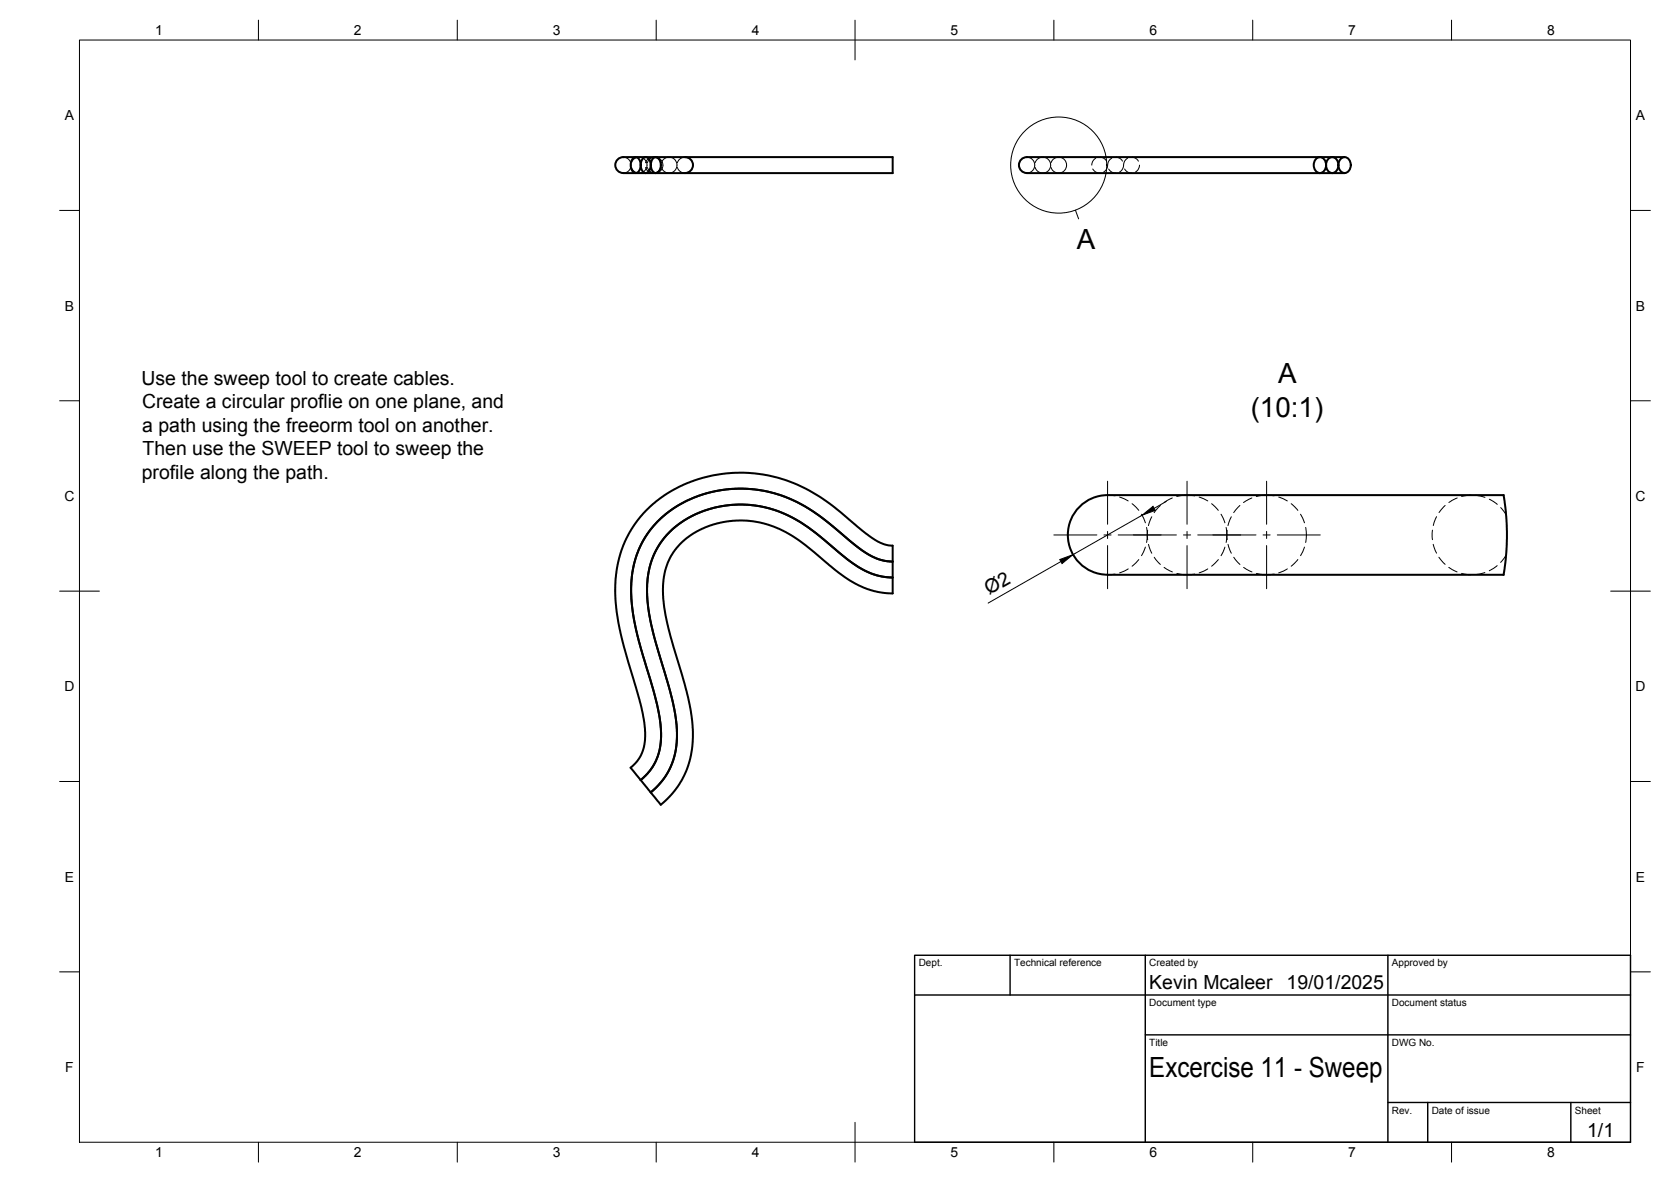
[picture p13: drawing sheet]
<svg xmlns="http://www.w3.org/2000/svg" width="420mm" height="297mm" viewBox="0 0 420 297" stroke-linecap="round" stroke-linejoin="round" font-family="sans-serif">
<defs><g id="words">
<g font-size="7">
<text x="270.7" y="62.5">A</text>
<text x="321.4" y="96.3">A</text>
<text x="314.5" y="104.7">(10:1)</text>
<text x="289" y="270.6">Excercise 11 - Sweep</text>
</g>
<g font-size="4.9">
<text x="35.6" y="96.7">Use the sweep tool to create cables.</text>
<text x="35.7" y="102.6">Create a circular proflie on one plane, and</text>
<text x="35.8" y="108.5">a path using the freeorm tool on another.</text>
<text x="35.8" y="114.4">Then use the SWEEP tool to sweep the</text>
<text x="35.6" y="120.3">profile along the path.</text>
<text x="248.7" y="149.6" transform="rotate(-30 248.7 149.6)">Ø2</text>
<text x="289" y="248.5">Kevin Mcaleer</text>
<text x="323.5" y="248.5">19/01/2025</text>
<text x="399.1" y="285.7">1/1</text>
</g>
<g font-size="3.5">
<text x="39" y="8.8">1</text>
<text x="89" y="8.8">2</text>
<text x="139" y="8.8">3</text>
<text x="189" y="8.8">4</text>
<text x="239" y="8.8">5</text>
<text x="289" y="8.8">6</text>
<text x="339" y="8.8">7</text>
<text x="389" y="8.8">8</text>
<text x="16.3" y="30.2">A</text>
<text x="411.3" y="30.2">A</text>
<text x="16.3" y="78">B</text>
<text x="411.3" y="78">B</text>
<text x="16.2" y="125.9">C</text>
<text x="411.2" y="125.9">C</text>
<text x="16.2" y="173.7">D</text>
<text x="411.2" y="173.7">D</text>
<text x="16.3" y="221.6">E</text>
<text x="411.3" y="221.6">E</text>
<text x="16.4" y="269.4">F</text>
<text x="411.4" y="269.4">F</text>
<text x="39" y="290.8">1</text>
<text x="89" y="290.8">2</text>
<text x="139" y="290.8">3</text>
<text x="189" y="290.8">4</text>
<text x="239" y="290.8">5</text>
<text x="289" y="290.8">6</text>
<text x="339" y="290.8">7</text>
<text x="389" y="290.8">8</text>
</g>
<g font-size="2.5">
<text x="231" y="242.9">Dept.</text>
<text x="255" y="242.9">Technical reference</text>
<text x="289" y="242.9">Created by</text>
<text x="350" y="242.9">Approved by</text>
<text x="289" y="252.8">Document type</text>
<text x="350" y="252.8">Document status</text>
<text x="289" y="262.9">Title</text>
<text x="350" y="262.9">DWG No.</text>
<text x="350" y="279.9">Rev.</text>
<text x="360" y="279.9">Date of issue</text>
<text x="396" y="279.9">Sheet</text>
</g>
</g></defs>
<!-- layer: Visible -->
<g fill="none" stroke="#000" stroke-width=".51">
<path d="M159.2 39.8a1.05 1.05 0 0 1 1.7 .7 2.16 2.16 0 0 1-1.1 3 2.23 2.23 0 0 1-.9-3.4zM161.7 39.8a1.05 1.05 0 0 1 1.7 .7 2.16 2.16 0 0 1-1 3 2.23 2.23 0 0 1-.9-3.4zM164.3 39.8a1.05 1.05 0 0 1 1.7 .7 2.16 2.16 0 0 1-1.1 3 2.23 2.23 0 0 1-.9-3.4zM172.2 39.5a2 2 0 0 1 2 2 2 2 0 0 1-2 2M258.2 39.5h79.9M258.2 39.5a2 2 0 0 0-2 2 2 2 0 0 0 2 2M155.3 40.1a5.1 5.1 0 0 1 3.3-.6h65.9v4h-63.3a16.7 16.7 0 0 1-5.5-.3 2 2 0 0 1-.4-3.1zM258.2 43.5h79.9M330.8 40.1a1.45 1.45 0 0 1 1.6-.5 1.45 1.45 0 0 1 1 1.4 1.72 1.72 0 0 1-.4 1.9 1.72 1.72 0 0 1-1.9 .3 2.34 2.34 0 0 1-.3-3.1zM333.9 40.1a1.45 1.45 0 0 1 1.6-.5 1.45 1.45 0 0 1 1 1.4 1.72 1.72 0 0 1-.4 1.9 1.72 1.72 0 0 1-1.9 .3 2.34 2.34 0 0 1-.3-3.1zM337 40.1a1.45 1.45 0 0 1 1.6-.5 1.45 1.45 0 0 1 1 1.4 1.72 1.72 0 0 1-.4 1.9 1.72 1.72 0 0 1-1.9 .3 2.34 2.34 0 0 1-.3-3.1zM271 127.8a10.4 10.4 0 0 1 7.8-3.4h99.3l.7 5.7 .1 5.4-.2 4.6-.6 4.3h-99.4a10 10 0 0 1-9.3-5.8 10 10 0 0 1 1.6-10.8z"/>
<path d="M224.5 145.1l-1.9-.1-2.3-.4-3.5-1.6-3.7-2.4-6.3-5.3a31.8 31.8 0 0 0-16.8-8.3l-5-.2-2.5 .2-2.9 .6-4.8 1.7-1.9 .9-2.6 1.8-1.7 1.5-1.8 1.9-2.2 3.6-.8 1.9-.6 2.5-.4 2.1-.1 3.1a59.9 59.9 0 0 0 3.6 17.7l2.6 9a28.1 28.1 0 0 1 .6 15.1l-1 2.7-1.2 2-1.8 2.2-1.9 1.8M224.5 141.1v4M224.5 141.1l-1.6-.1-1.9-.4-2-.9-1.7-1-10.9-8.8-4.7-3.1-5-2.2-4.8-1.3-2.8-.4-4.2-.1-3.5 .4-3.7 .8-3 1-4 1.9-2.6 1.7-1.9 1.6-2.8 3.1-2.3 3.8-1.4 3.6-.9 4.9-.1 4.9 .8 5.7 1.1 4.8 4.6 16.1 .7 3.4 .3 3.5-.2 3.5-1 3.5-1.7 2.9-2.2 2.1M224.5 145.1l-3.8-.5-3.8-1.5-3.8-2.5-7.9-6.6-3.8-2.7-5-2.6-4.7-1.4-3-.4-3-.1-3.1 .2-2.8 .5-2.9 .9-2.5 1.1-2.4 1.3-2.5 1.8-2.5 2.5-2 3.1-1.4 3.3-.7 3.7-.2 4.7 .9 6.1 1 4.6 4.6 16.1 .7 3.7 .3 3.7-.3 4.2-.4 2-.8 2.3-1 2-1.2 1.6-2.9 2.9M224.5 141.1v-3.6a.43 .43 0 0 0-.3-.4 .43 .43 0 0 0-.4 0l-1.8-.5a24.3 24.3 0 0 1-6.8-4.6l-.8-.7a45.7 45.7 0 0 0-19.4-11.4 33.5 33.5 0 0 0-34.3 10.4l-2.3 3.4-2.1 4.4-1.1 4.4-.5 4.1a61.3 61.3 0 0 0 3.6 20.9l3 10.4 .7 3.7 .2 3.3a9.7 9.7 0 0 1-3.6 8.1l2.5 3M224.5 141.1a15 15 0 0 1-9.6-4.2l-6-5a34.4 34.4 0 0 0-20-9l-3.2-.1-3.2 .2-3.1 .5-2.6 .7-3.7 1.5-2.3 1.2-1.8 1.1-2.5 2-2.3 2.3-1.4 1.9-1.4 2.2-.9 2-.9 2.7-.5 2.1-.4 5.5a63 63 0 0 0 3.5 17.6l2.4 8.1 1.1 5.2 .4 2.4 .1 2.1-.1 2.9-.4 2.1-.6 1.7a13.1 13.1 0 0 1-4 5.2M224.5 145.1v4l-3.8-.4-3.4-1-2.1-1-3-1.8-9.9-8.1-2.9-2-3.6-1.9-3.8-1.4-4.3-.7-4.3 .2-4.7 1-3.5 1.6-2 1.2-1.7 1.4-1.4 1.5-1.3 1.9-1.5 3.5-.6 4.1 .2 4.5 .9 5 5.1 18.1a31.2 31.2 0 0 1 .3 17.1l-1.2 3.1-1.4 2.4-1.9 2.4-2.6 2.4-2.5-3.1M161.1 196l2.5 3.1"/>
</g>
<!-- layer: Hidden -->
<g fill="none" stroke="#000" stroke-width=".25">
<path d="M156.7 39.5a2.01 2.01 0 0 1 2 2 2.01 2.01 0 0 1-2 2M172.2 39.5l-.7 .1-.6 .4-.6 .9M258.2 39.5a2.01 2.01 0 0 1 2 2 2.01 2.01 0 0 1-2 2M275.5 39.8l-.7 .6-.3 1.1M276.5 39.5l1 .3 .7 .7M279.5 39.8l-.7 .6-.3 1.1M280.5 39.5l1 .3 .7 .7M283.5 39.8a2.48 2.48 0 0 0-1.1 2.3l-.3 .6-.6 .5M284.5 39.5l1 .3 .7 .7M158.8 40.9a2 2 0 0 1 3-1.1 2 2 0 0 1 .1 3.3 2 2 0 0 1-3.1-1M162.3 40.9a2 2 0 0 1 3.1-1 2 2 0 0 1 0 3.2 2 2 0 0 1-3.1-1M162.8 40.9a2 2 0 0 1 3-1.1 2 2 0 0 1 .1 3.3 2 2 0 0 1-3.1-1"/>
<path d="M166.3 40.9a2 2 0 0 1 3.1-1 2 2 0 0 1 0 3.2 2 2 0 0 1-3.1-1M170.3 42.1l.6 .9 .6 .4 .7 .1M260.3 40.9a2 2 0 0 1 3-1.1 2 2 0 0 1 .1 3.3 2 2 0 0 1-3.1-1M264.3 40.9a2 2 0 0 1 3-1.1 2 2 0 0 1 .1 3.3 2 2 0 0 1-3.1-1M274.8 42.5l.9 .8 .8 .2M278.5 41.5l-.4 1.2-.6 .5M278.8 42.5l.9 .8 .8 .2M282.8 42.5l.9 .8 .8 .2M286.5 41.5l-.4 1.2-.6 .5M278.5 124.4l1.9 .2M281.5 124.9l2.2 1M284.6 126.6l1.7 1.7"/>
<path d="M287 129.2l1 2.2M288 137.5l-1 2.1M288.3 132.6l.2 1.8-.2 1.9M288.6 133.3v2.3M288.8 136.8l.8 2.2M289.6 129.9l-.8 2.2M291.8 127l-1.6 1.8M294.8 125.1l-2.1 1.2M300.4 124.6l-1.9-.2-2.6 .4M301.5 124.9l2.2 1M304.7 126.6l1.6 1.7M307 129.2l1 2.2"/>
<path d="M308 137.5l-1 2.1M308.3 132.6l.2 1.8-.2 1.9M308.5 133.3l.1 2.3M308.8 136.8l.8 2.2M309.6 129.9l-.8 2.2M311.8 127l-1.6 1.8M314.8 125.1l-2.1 1.2M320.4 124.6l-1.9-.2-2.6 .4M321.5 124.9l2.2 1M324.7 126.6l1.6 1.7M327 129.2l1 2.2M328 137.5l-1 2.1"/>
<path d="M328.3 132.6l.2 1.8-.2 1.9M360.2 133.2v2.4M360.4 136.8l.8 2.2M361.2 129.8l-.8 2.3M363.4 127l-1.6 1.8M366.4 125.1l-2.1 1.2M369.9 124.4l-2.4 .4M371.1 124.5l2.3 .5M374.5 125.5l2 1.3M377.3 127.6l1.4 1.7M378.7 139.5l-1.4 1.8M280.4 144.3l-1.9 .1"/>
<path d="M283.7 143l-2.2 1M286.3 140.6l-1.7 1.7M290.2 140l1.6 1.8M292.7 142.6l2.1 1.1M295.9 144.1l2.6 .3 1.9-.1M303.7 143l-2.2 1M306.3 140.6l-1.6 1.7M310.2 140l1.6 1.8M312.7 142.6l2.1 1.1M315.9 144.1l2.6 .3 1.9-.1M323.7 143l-2.2 1M326.3 140.6l-1.6 1.7"/>
<path d="M361.8 140l1.6 1.8M364.3 142.6l2.1 1.1M367.5 144.1l2.3 .3M373.4 143.9l-2.3 .5M376.4 142.1l-1.9 1.3"/>
</g>
<!-- layer: BORDER -->
<g fill="none" stroke="#000" stroke-width=".25">
<path d="M20 10.1h390v276.9h-390zM65 5.1v5M115 5.1v5M165 5.1v5M215 5.1v10M265 5.1v5M315 5.1v5M365 5.1v5M15 52.9h5M410 52.9h5M15 100.7h5M410 100.7h5"/>
<path d="M15 148.6h10M405 148.6h10M15 196.4h5M410 196.4h5M15 244.2h5M410 244.2h5M65 287v5M115 287v5M165 287v5M215 282.1v9.9M265 287v5M315 287v5"/>
<path d="M365 287v5"/>
</g>
<!-- layer: TITLEBLOCK -->
<path d="M230 250h180M230 240.1h180v46.9h-180zM254 240.1v9.9M288 240.1v46.9M349 240.1v46.9M288 260.1h122M349 277.1h61M359 277.1v9.9M395 277.1v9.9" fill="none" stroke="#000" stroke-width=".36"/>
<!-- layer: Detail Boundary -->
<g fill="none" stroke="#000" stroke-width=".25">
<path d="M270.4 52.8l.8 2.2"/>
<circle cx="266.2" cy="41.5" r="12.1"/>
</g>
<!-- layer: Smart Centers -->
<g fill="none" stroke="#000" stroke-width=".25">
<path d="M265 134.4h10.8M277.6 134.4h1.8M278.5 120.9v10.8M278.5 133.5v1.8M278.5 137.1v10.8M281.2 134.4h14.6M297.6 134.4h1.8M298.5 120.9v10.8M298.5 133.5v1.8M298.5 137.1v10.8M301.2 134.4h14.6M317.6 134.4h1.8"/>
<path d="M318.5 120.9v10.8M318.5 133.5v1.8M318.5 137.1v10.8M321.2 134.4h10.8"/>
</g>
<!-- layer: FD_Dimensions -->
<path d="M287.2 129.5l-17.4 9.9M293.2 126l-3 1.7M266.7 141.1l-18.2 10.5" fill="none" stroke="#000" stroke-width=".25"/>
<path d="M287.2 129.5l2.7-2.3 .6 1.1zM266.5 140.6l3.3-1.2-2.8 2.2z" fill="#000" stroke="#000" stroke-width=".25"/>
<use href="#words"/>
</svg>
